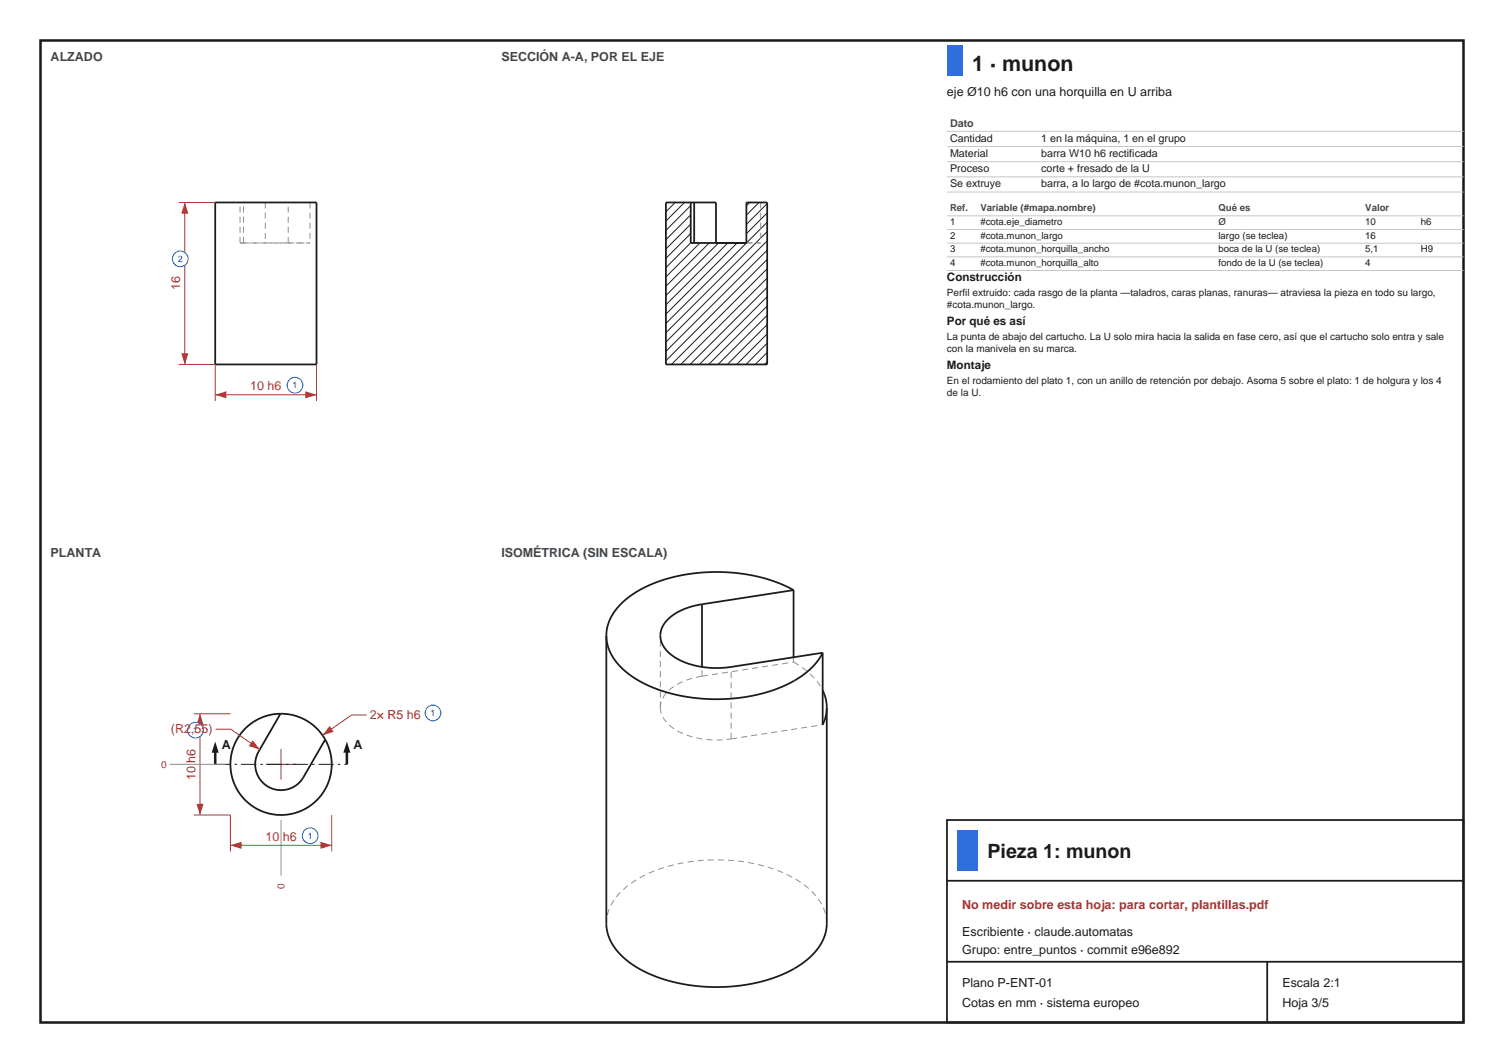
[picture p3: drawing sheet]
<svg xmlns="http://www.w3.org/2000/svg" width="297mm" height="210mm" viewBox="0 0 297 210" stroke-linecap="round" stroke-linejoin="round" font-family="sans-serif">
<defs><g id="words">
<text font-size="4.2" fill="#1b1b1b" x="192" y="14">1 · munon</text>
<text font-size="3.9" fill="#1b1b1b" x="195" y="169.5">Pieza 1: munon</text>
<g font-size="2.5" fill="#41464d">
<text x="10" y="12">ALZADO</text>
<text x="99" y="12">SECCIÓN A-A, POR EL EJE</text>
<text x="10" y="110">PLANTA</text>
<text x="99" y="110">ISOMÉTRICA (SIN ESCALA)</text>
</g>
<g font-size="2.5" fill="#1b1b1b">
<text x="187" y="19">eje Ø10 h6 con una horquilla en U arriba</text>
<text x="43.8" y="148">A</text>
<text x="69.8" y="148">A</text>
<text x="190" y="185">Escribiente · claude.automatas</text>
<text x="190" y="188.5">Grupo: entre_puntos · commit e96e892</text>
<text x="190" y="195">Plano P-ENT-01</text>
<text x="253.2" y="195">Escala 2:1</text>
<text x="190" y="199">Cotas en mm · sistema europeo</text>
<text x="253.2" y="199">Hoja 3/5</text>
</g>
<g font-size="2.5" fill="#b03030">
<text x="35.6" y="57.4" transform="rotate(-90 35.6 57.4)">16</text>
<text x="49.4" y="77.1">10 h6</text>
<text x="73" y="142">2× R5 h6</text>
<text x="33.8" y="144.9">(R2,55)</text>
<text x="38.6" y="154.1" transform="rotate(-90 38.6 154.1)">10 h6</text>
<text x="52.4" y="166.1">10 h6</text>
<text x="190" y="179.5">No medir sobre esta hoja: para cortar, plantillas.pdf</text>
</g>
<g font-size="2.3" fill="#1b1b1b">
<text x="187" y="55.4">Construcción</text>
<text x="187" y="64.1">Por qué es así</text>
<text x="187" y="72.8">Montaje</text>
</g>
<text font-size="2.1" fill="#41464d" x="187.6" y="25">Dato</text>
<g font-size="2.1" fill="#1b1b1b">
<text x="187.6" y="28">Cantidad</text>
<text x="205.6" y="28">1 en la máquina, 1 en el grupo</text>
<text x="187.6" y="31">Material</text>
<text x="187.6" y="34">Proceso</text>
<text x="205.6" y="31">barra W10 h6 rectificada</text>
<text x="205.6" y="34">corte + fresado de la U</text>
<text x="187.6" y="37">Se extruye</text>
<text x="205.6" y="37">barra, a lo largo de #cota.munon_largo</text>
</g>
<g font-size="2" fill="#1b1b1b">
<text x="187" y="58.4">Perfil extruido: cada rasgo de la planta —taladros, caras planas, ranuras— atraviesa la pieza en todo su largo,</text>
<text x="187" y="60.8">#cota.munon_largo.</text>
<text x="187" y="67.1">La punta de abajo del cartucho. La U solo mira hacia la salida en fase cero, así que el cartucho solo entra y sale</text>
<text x="187" y="69.5">con la manivela en su marca.</text>
<text x="187" y="75.8">En el rodamiento del plato 1, con un anillo de retención por debajo. Asoma 5 sobre el plato: 1 de holgura y los 4</text>
<text x="187" y="78.2">de la U.</text>
</g>
<g font-size="2" fill="#b03030">
<text x="31.8" y="151.7">0</text>
<text x="56.2" y="175.7" transform="rotate(-90 56.2 175.7)">0</text>
</g>
<g font-size="1.9" fill="#41464d">
<text x="187.6" y="41.7">Ref.</text>
<text x="193.6" y="41.7">Variable (#mapa.nombre)</text>
<text x="240.6" y="41.7">Qué es</text>
<text x="269.6" y="41.7">Valor</text>
</g>
<g font-size="1.9" fill="#1b1b1b">
<text x="187.6" y="44.4">1</text>
<text x="187.6" y="47.1">2</text>
<text x="193.6" y="44.4">#cota.eje_diametro</text>
<text x="193.6" y="47.1">#cota.munon_largo</text>
<text x="240.6" y="44.4">Ø</text>
<text x="240.6" y="47.1">largo (se teclea)</text>
<text x="269.6" y="44.4">10</text>
<text x="269.6" y="47.1">16</text>
<text x="280.6" y="44.4">h6</text>
<text x="187.6" y="49.8">3</text>
<text x="187.6" y="52.5">4</text>
<text x="193.6" y="49.8">#cota.munon_horquilla_ancho</text>
<text x="193.6" y="52.5">#cota.munon_horquilla_alto</text>
<text x="240.6" y="49.8">boca de la U (se teclea)</text>
<text x="240.6" y="52.5">fondo de la U (se teclea)</text>
<text x="269.6" y="49.8">5,1</text>
<text x="269.6" y="52.5">4</text>
<text x="280.6" y="49.8">H9</text>
</g>
<g font-size="1.8" fill="#1b5fb0">
<text x="35.1" y="51.7">2</text>
<text x="57.8" y="76.7">1</text>
<text x="85" y="141.4">1</text>
<text x="38.1" y="144.8">1</text>
<text x="60.8" y="165.7">1</text>
</g>
</g></defs>
<path d="M8 8h281v194h-281z" fill="none" stroke="#1b1b1b" stroke-width=".5"/>
<g fill="none" stroke="#8a8f96" stroke-width=".2" stroke-dasharray="1.2 .8" stroke-linecap="butt">
<path d="M47.4 40h9.5M48.1 40h-.7M48.1 40h4.3M52.4 40v8M52.4 40h-9.9M56.9 40h4.3M61.2 40v8M62.5 40h-1.3M47.4 48h9.5M47.4 48v-8M48.1 48h-.7M48.1 48h4.3"/>
<path d="M48.1 48v-8M52.4 48h8.8M56.9 48h4.3M56.9 48v-8M62.5 72h-20"/>
</g>
<path d="M42.5 40h20v32h-20z" fill="none" stroke="#1b1b1b" stroke-width=".35"/>
<path d="M42.5 72v7.2M42.5 78h20M62.5 72v7.2" fill="none" stroke="#b03030" stroke-width=".2"/>
<g fill="#b03030">
<path d="M42.5 78l2.2-.7v1.4z"/>
<path d="M60.3 77.3l2.2 .7-2.2 .7z"/>
</g>
<circle cx="58.2" cy="76.1" r="1.55" fill="#fff" stroke="#1b5fb0" stroke-width=".2"/>
<path d="M35.3 40h7.2M36.5 40v32M35.3 72h7.2" fill="none" stroke="#b03030" stroke-width=".2"/>
<g fill="#b03030">
<path d="M35.8 69.8h1.4l-.7 2.2z"/>
<path d="M36.5 40l.7 2.2h-1.4z"/>
</g>
<circle cx="35.6" cy="51.1" r="1.55" fill="#fff" stroke="#1b5fb0" stroke-width=".2"/>
<g fill="none" stroke="#1b1b1b" stroke-width=".2">
<path d="M133.3 40l-1.8 1.8M135.2 40l-3.7 3.7M148 40l-.6 .7M149.9 40l-2.5 2.5M136.4 40.6l-4.9 4.9M136.4 42.5l-4.9 4.9M136.4 44.3l-4.9 4.9M136.4 46.1l-4.9 4.9M136.4 48l-4.9 4.9M138.2 48l-6.7 6.7M140 48l-8.5 8.5M141.9 48l-10.4 10.4"/>
<path d="M143.7 48l-12.2 12.2M145.6 48l-14.1 14.1M151.5 40.2l-4.1 4.1M151.5 42.1l-4.1 4.1M151.5 43.9l-20 20M151.5 45.7l-20 20M151.5 47.6l-20 20M151.5 49.4l-20 20M151.5 51.3l-20 20M151.5 53.1l-18.9 18.9M151.5 54.9l-17.1 17.1M151.5 56.8l-15.2 15.2"/>
<path d="M151.5 58.6l-13.4 13.4M151.5 60.4l-11.6 11.6M151.5 62.3l-9.7 9.7M151.5 64.1l-7.9 7.9M151.5 66l-6 6M151.5 67.8l-4.2 4.2M151.5 69.6l-2.4 2.4M151.5 71.5l-.5 .5"/>
</g>
<path d="M141.4 40h-9.9M147.4 40h2.8M150.2 40v8M151.5 40h-1.3M137.1 48h-.7M137.1 48h4.3M147.4 48h2.8M151.5 72h-20M51.1 148.5l-.7 1.8 .2 2 .8 1.7 .6 .8 1 .6 1.8 .7 2-.2 1.7-.8 .8-.6 .6-.9M51.1 148.5l4.3-7.5M59.9 153.6l4.3-7.5M65.5 151l-.2-2-.6-1.8-.9-1.8-1.2-1.5-1.5-1.2-1.8-.9-1.8-.6-2-.2-2 .2-1.8 .6-1.8 .9-1.5 1.2-1.2 1.5-.9 1.8-.6 1.8-.2 2 .2 2 .6 1.8 .9 1.8 1.2 1.5 1.5 1.2 1.8 .9 1.8 .6 2 .2 2-.2 1.8-.6 1.8-.9 1.5-1.2 1.2-1.5 .9-1.8 .6-1.8 .2-2" fill="none" stroke="#8a8f96" stroke-width=".2" stroke-dasharray="1.2 .8" stroke-linecap="butt"/>
<path d="M136.4 40h.7M136.4 40h-4.9v32h20v-32h-4.1v8M136.4 40v8h11M137.1 40h4.3v8h6M137.1 40v8M55.4 141l-4.4 7.6-.5 1.6-.1 1.5 .5 1.5 .8 1.3 1.3 .9 1.4 .6 1.5 .1 1.5-.4 1.3-.8 1.1-1.2 4.4-7.6M55.4 141l-1.6 .1-1.6 .5-1.4 .6-1.4 .9-1.2 1.1-1 1.2-.8 1.5-.6 1.6-.3 1.5v1.7l.3 1.6 .5 1.6 .7 1.4 1 1.4 1.3 1.1 1.2 .9 1.4 .6 1.6 .5 1.6 .2 1.7-.1 1.6-.3 1.6-.6 1.4-.9 1.2-1 1.1-1.3 .7-1.3 .7-1.6 .3-1.5 .1-1.7-.2-1.5-.4-1.7-.7-1.4M55.4 141l2.6 .3 2.5 1 2.1 1.7 1.6 2.1" fill="none" stroke="#1b1b1b" stroke-width=".35"/>
<path d="M45.5 161v7.2M45.5 167h20M65.5 161v7.2" fill="none" stroke="#b03030" stroke-width=".2"/>
<g fill="#b03030">
<path d="M45.5 167l2.2-.7v1.4z"/>
<path d="M63.3 166.3l2.2 .7-2.2 .7z"/>
</g>
<circle cx="61.2" cy="165.1" r="1.55" fill="#fff" stroke="#1b5fb0" stroke-width=".2"/>
<path d="M38.3 141h7.2M39.5 141v20M38.3 161h7.2" fill="none" stroke="#b03030" stroke-width=".2"/>
<g fill="#b03030">
<path d="M38.8 158.8h1.4l-.7 2.2z"/>
<path d="M39.5 141l.7 2.2h-1.4z"/>
</g>
<circle cx="38.6" cy="144.2" r="1.55" fill="#fff" stroke="#1b5fb0" stroke-width=".2"/>
<path d="M52.5 151h6M55.5 148v6" fill="none" stroke="#b03030" stroke-width=".2"/>
<path d="M42.5 151h26" fill="none" stroke="#1b1b1b" stroke-width=".2" stroke-dasharray="3 .8 .5 .8" stroke-linecap="butt"/>
<path d="M42.5 148.5v2.5" fill="none" stroke="#1b1b1b" stroke-width=".5"/>
<path d="M42.5 146.5l.7 2.2h-1.4z" fill="#1b1b1b"/>
<path d="M68.5 148.5v2.5" fill="none" stroke="#1b1b1b" stroke-width=".5"/>
<path d="M68.5 146.5l.7 2.2h-1.4z" fill="#1b1b1b"/>
<path d="M72.4 141.2h-3l-5.7 4.1" fill="none" stroke="#b03030" stroke-width=".2"/>
<path d="M65.1 143.4l.8 1.2-2.2 .7z" fill="#b03030"/>
<circle cx="85.5" cy="140.8" r="1.55" fill="#fff" stroke="#1b5fb0" stroke-width=".2"/>
<path d="M42.6 144.1h3l5.7 4" fill="none" stroke="#b03030" stroke-width=".2"/>
<path d="M49.9 146.2l1.4 1.9-2.2-.7z" fill="#b03030"/>
<path d="M33.5 151h11M55.5 162v11" fill="none" stroke="#8a8f96" stroke-width=".2"/>
<path d="M130.4 139.8a6.3 6.3 0 0 0 4.3 5.1 17.9 17.9 0 0 0 9.7 1.1M130.4 139.8v-14.2M138.6 133.6l18.1-2.8M138.6 133.6v-1.8M138.6 133.6a11.2 11.2 0 0 0-7.5 3.9 4.1 4.1 0 0 0-.7 2.3M156.7 129.8v1M156.7 130.8a13.7 13.7 0 0 1 5.8 5.6M144.4 146l18.1-2.8M144.4 146v-14.2M163.3 182.4a10.6 10.6 0 0 0-5.7-8.4l-3.3-1.7-3.5-1.2-3.8-.8-4-.4h-3.9l-4 .5-3.8 .9-3.4 1.3a14 14 0 0 0-7.8 7.4l-.3 1.2-.1 1.2" fill="none" stroke="#8a8f96" stroke-width=".2" stroke-dasharray="1.2 .8" stroke-linecap="butt"/>
<path d="M138.6 119.4a11.2 11.2 0 0 0-7.5 3.9 4.3 4.3 0 0 0 1.5 6.1 16.4 16.4 0 0 0 11.8 2.4l18.1-2.8M138.6 119.4v12.4M156.7 116.6v13.2M156.7 116.6l-18.1 2.8M156.7 116.6l-3-1.5-3.2-1-3.7-.7-3.9-.4-4 .1-3.7 .4-3.5 .9-3.5 1.2a14.5 14.5 0 0 0-8 7.3l-.4 1.4-.1 1.3M119.7 125.6v56.8a10.6 10.6 0 0 0 5.8 8.5l3 1.6 3.4 1.2 3.6 .8 3.9 .4 4 .1 4-.5 3.9-.8 3.4-1.3a14.6 14.6 0 0 0 8-7.2l.5-1.5 .1-1.3v-42.6M119.7 125.6a10.6 10.6 0 0 0 5.8 8.5l3 1.5 3.4 1.2 3.9 .9 4 .4h3.9l4-.5 3.8-.9 3.5-1.3a15.1 15.1 0 0 0 7.5-6.4M162.5 129v14.2l.6-1.7 .2-1.7M162.5 136.4l.6 1.6 .2 1.8" fill="none" stroke="#1b1b1b" stroke-width=".35"/>
<path d="M187 9h3v6h-3z" fill-rule="evenodd" fill="#2f6fdb"/>
<path d="M187 25.9h102M187 28.9h102M187 31.9h102M187 34.9h102M187 37.9h102M187 42.6h102M187 45.3h102M187 48h102M187 50.7h102M187 53.4h102" fill="none" stroke="#c4c7cc" stroke-width=".2"/>
<path d="M187 162h102v40h-102zM187 174h102M187 190h102M250.2 190v12" fill="none" stroke="#1b1b1b" stroke-width=".35"/>
<path d="M189 164h4v8h-4z" fill-rule="evenodd" fill="#2f6fdb"/>
<use href="#words"/>
</svg>
